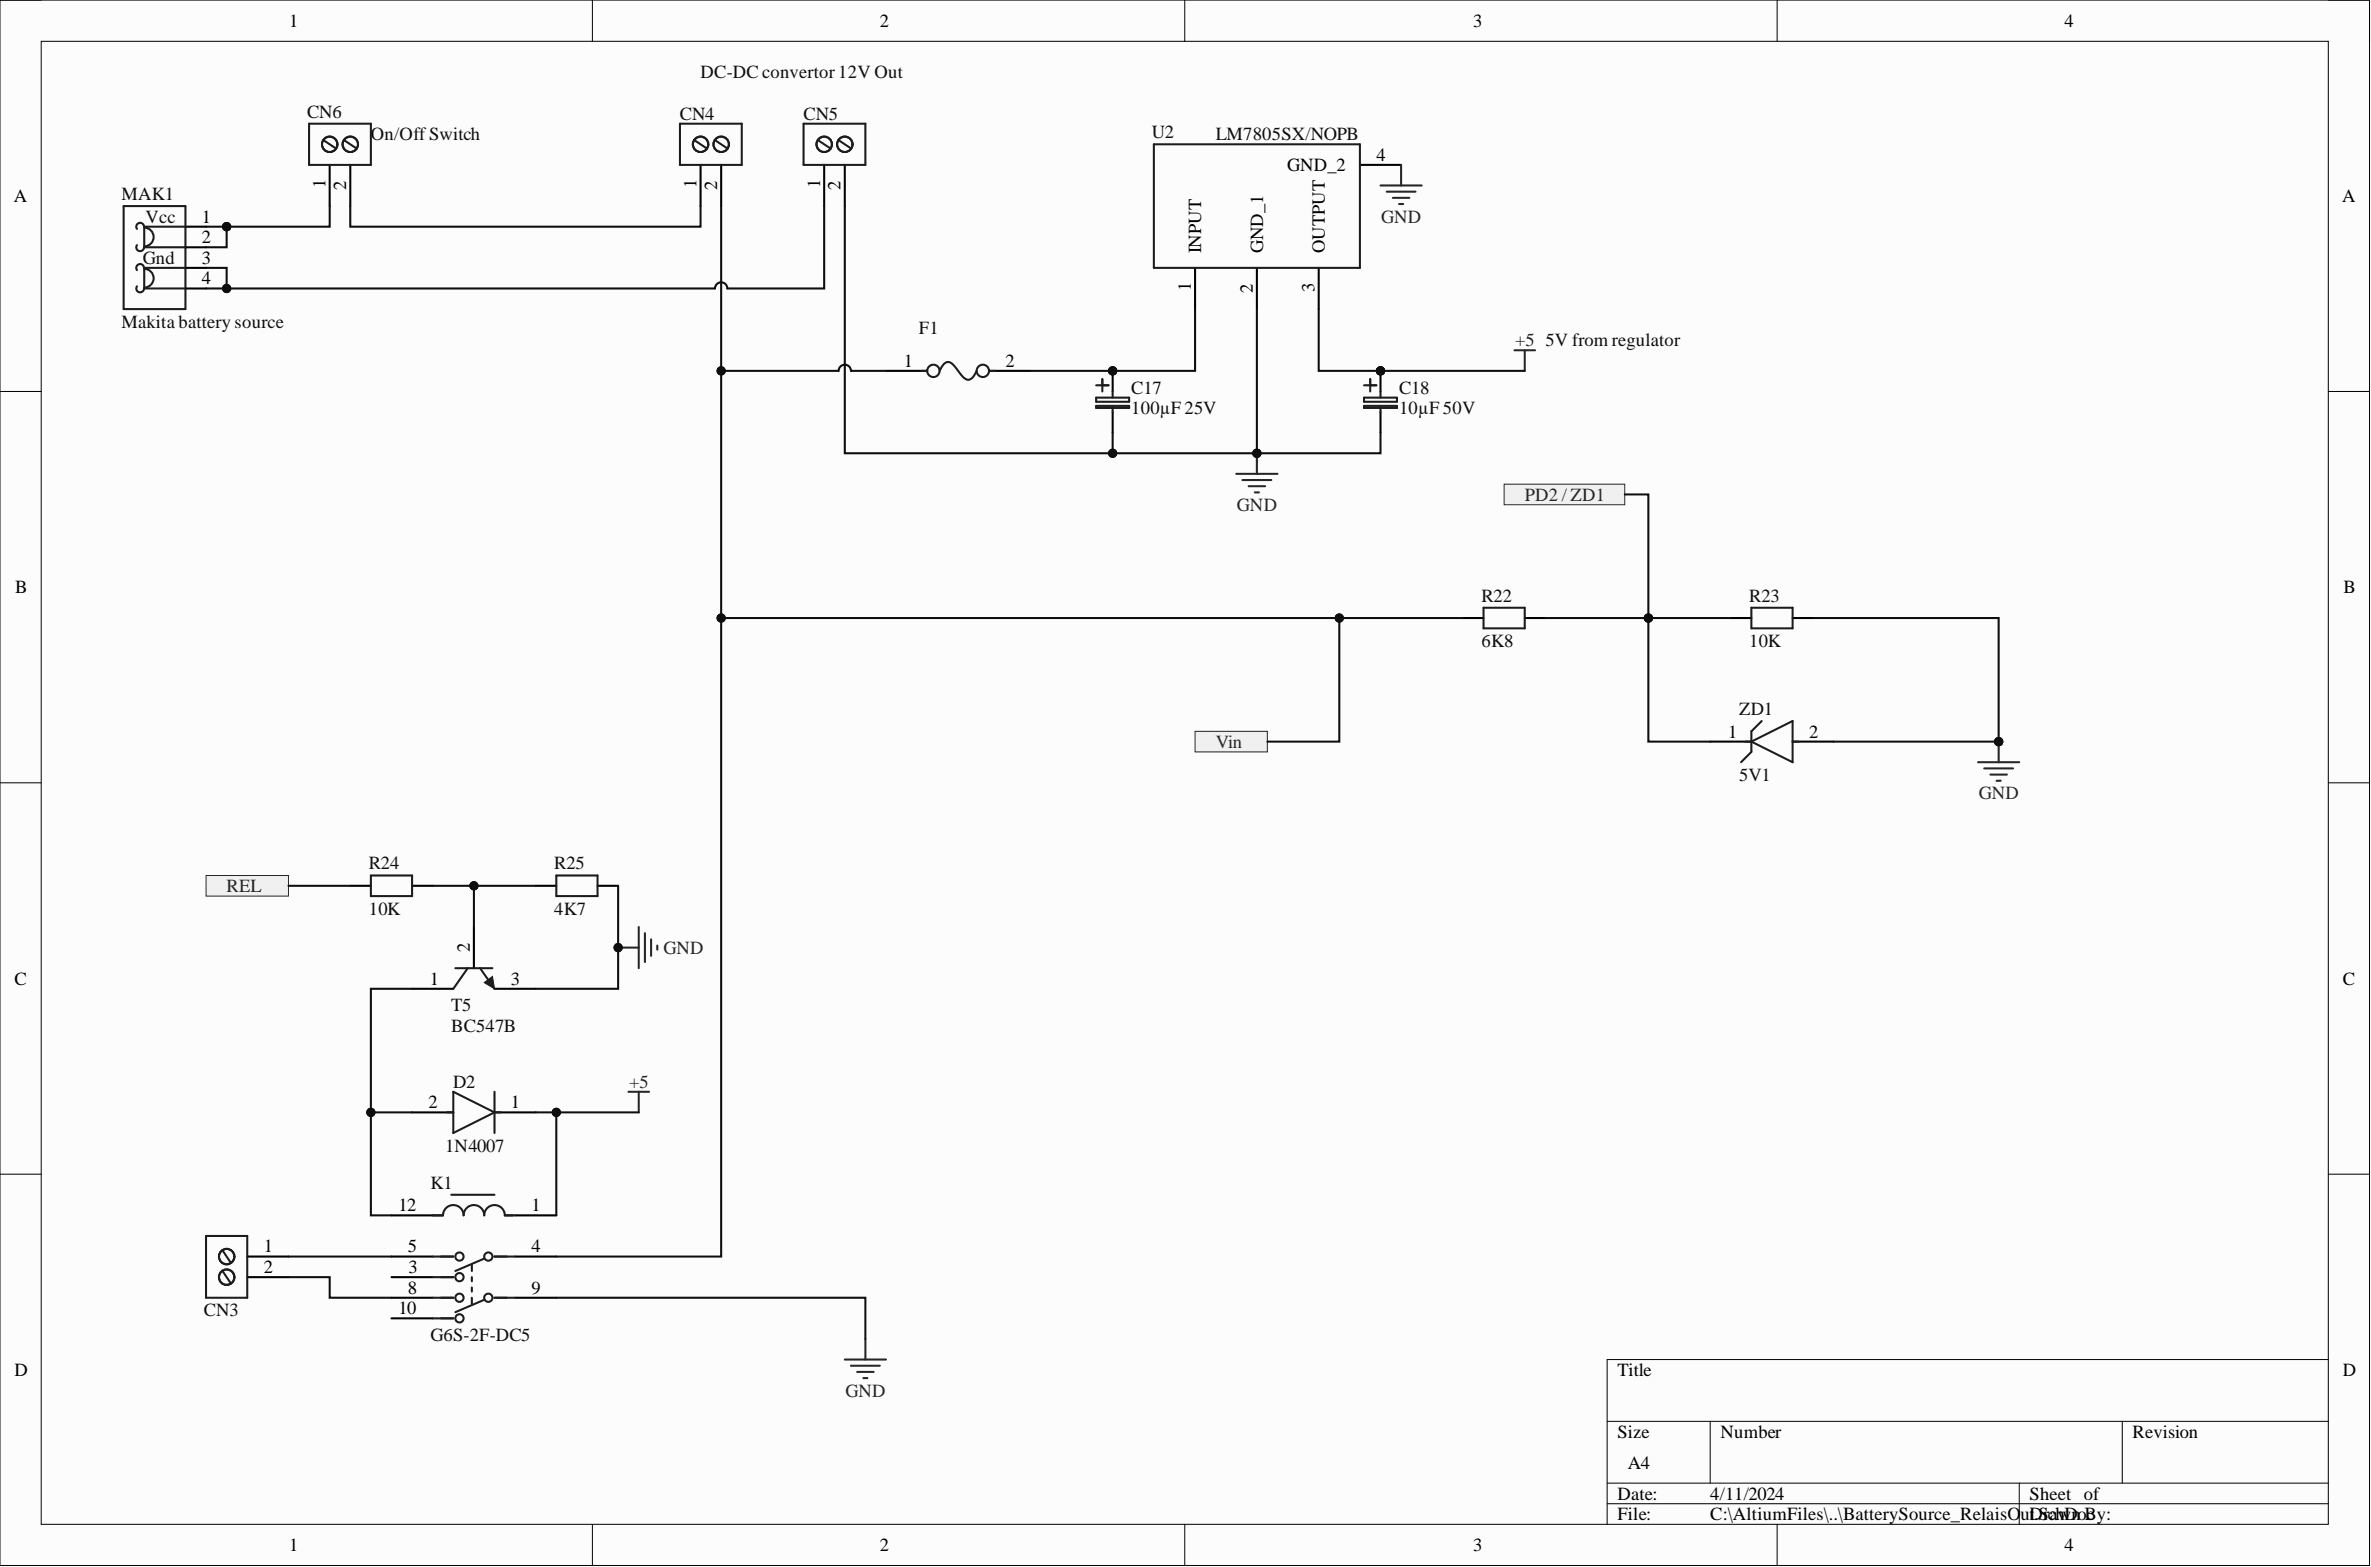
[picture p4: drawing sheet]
<svg xmlns="http://www.w3.org/2000/svg" width="292mm" height="193mm" viewBox="0 0 292 193" stroke-linecap="round" stroke-linejoin="round" font-family="sans-serif">
<defs><g id="words">
<g font-size="2.3">
<text x="35.6" y="3.3">1</text>
<text x="108.4" y="3.3">2</text>
<text x="181.5" y="3.3">3</text>
<text x="254.3" y="3.3">4</text>
<text x="40.1" y="23.2" transform="rotate(-90 40.1 23.2)">1</text>
<text x="42.6" y="23.3" transform="rotate(-90 42.6 23.3)">2</text>
<text x="85.8" y="23.2" transform="rotate(-90 85.8 23.2)">1</text>
<text x="88.3" y="23.3" transform="rotate(-90 88.3 23.3)">2</text>
<text x="101" y="23.2" transform="rotate(-90 101 23.2)">1</text>
<text x="103.6" y="23.3" transform="rotate(-90 103.6 23.3)">2</text>
<text x="158.6" y="21.1">GND_2</text>
<text x="169.6" y="19.8">4</text>
<text x="1.7" y="24.9">A</text>
<text x="24.9" y="27.4">1</text>
<text x="24.9" y="29.9">2</text>
<text x="288.5" y="24.9">A</text>
<text x="24.9" y="35">4</text>
<text x="24.9" y="32.5">3</text>
<text x="146.7" y="35.9" transform="rotate(-90 146.7 35.9)">1</text>
<text x="148" y="31.2" transform="rotate(-90 148 31.2)">INPUT</text>
<text x="155.6" y="31.2" transform="rotate(-90 155.6 31.2)">GND_1</text>
<text x="162" y="35.9" transform="rotate(-90 162 35.9)">3</text>
<text x="163.2" y="31.2" transform="rotate(-90 163.2 31.2)">OUTPUT</text>
<text x="154.3" y="36" transform="rotate(-90 154.3 36)">2</text>
<text x="111.4" y="45.2">1</text>
<text x="123.9" y="45.2">2</text>
<text x="1.9" y="73.1">B</text>
<text x="288.7" y="73.1">B</text>
<text x="212.9" y="90.8">1</text>
<text x="222.9" y="90.8">2</text>
<text x="57.9" y="117.2" transform="rotate(-90 57.9 117.2)">2</text>
<text x="1.8" y="121.3">C</text>
<text x="53" y="121.3">1</text>
<text x="63" y="121.3">3</text>
<text x="288.6" y="121.3">C</text>
<text x="52.8" y="136.5">2</text>
<text x="63" y="136.5">1</text>
<text x="49.1" y="149.2">12</text>
<text x="65.5" y="149.2">1</text>
<text x="32.5" y="154.2">1</text>
<text x="50.3" y="154.2">5</text>
<text x="65.5" y="154.2">4</text>
<text x="32.5" y="156.8">2</text>
<text x="49.1" y="161.8">10</text>
<text x="50.3" y="159.3">8</text>
<text x="50.3" y="156.8">3</text>
<text x="65.5" y="159.3">9</text>
<text x="1.8" y="169.5">D</text>
<text x="199.3" y="169.5">Title</text>
<text x="288.6" y="169.5">D</text>
<text x="199.3" y="177.1">Size</text>
<text x="212" y="177.1">Number</text>
<text x="262.7" y="177.1">Revision</text>
<text x="199.3" y="184.7">Date:</text>
<text x="200.5" y="180.9">A4</text>
<text x="210.7" y="184.7">4/11/2024</text>
<text x="250" y="184.7">Sheet of</text>
<text x="35.6" y="191">1</text>
<text x="108.4" y="191">2</text>
<text x="181.5" y="191">3</text>
<text x="199.3" y="187.2">File:</text>
<text x="210.7" y="187.2">C:\AltiumFiles\..\BatterySource_RelaisO</text>
<text x="248.9" y="187.2">utDrawn c</text>
<text x="250.6" y="187.2">.SchDoBy:</text>
<text x="254.3" y="191">4</text>
</g>
<g font-size="2.3" fill="#0e0e0e">
<text x="86.3" y="9.7">DC-DC convertor 12V Out</text>
<text x="37.8" y="14.5">CN6</text>
<text x="45.7" y="17.3">On/OffSwitch</text>
<text x="83.8" y="14.7">CN4</text>
<text x="99" y="14.7">CN5</text>
<text x="141.9" y="17">U2</text>
<text x="149.8" y="17.3">LM7805SX/NOPB</text>
<text x="15" y="24.6">MAK1</text>
<text x="17.9" y="27.4">Vcc</text>
<text x="17.6" y="32.5">Gnd</text>
<text x="15" y="40.3">Makita battery source</text>
<text x="113.2" y="41.1">F1</text>
<text x="190.4" y="42.6">5V from regulator</text>
<text x="139.4" y="48.5">C17</text>
<text x="139.4" y="51">100µF 25V</text>
<text x="172.4" y="48.5">C18</text>
<text x="172.4" y="51">10µF 50V</text>
<text x="182.5" y="74.1">R22</text>
<text x="215.5" y="74.1">R23</text>
<text x="182.5" y="79.7">6K8</text>
<text x="215.5" y="79.7">10K</text>
<text x="214.2" y="88">ZD1</text>
<text x="214.2" y="96.1">5V1</text>
<text x="45.4" y="107.1">R24</text>
<text x="68.3" y="107.1">R25</text>
<text x="45.4" y="112.6">10K</text>
<text x="68.3" y="112.6">4K7</text>
<text x="55.6" y="124.6">T5</text>
<text x="55.6" y="127.1">BC547B</text>
<text x="55.8" y="133.9">D2</text>
<text x="54.8" y="141.8">1N4007</text>
<text x="53.1" y="146.4">K1</text>
<text x="25.1" y="162.1">CN3</text>
<text x="53.1" y="165.1">G6S-2F-DC5</text>
</g>
<g font-size="2.3" fill="#262626">
<text x="170.2" y="27.4">GND</text>
<text x="186.7" y="42.6">+5</text>
<text x="152.4" y="62.9">GND</text>
<text x="187.8" y="61.7">PD2 / ZD1</text>
<text x="149.8" y="92.1">Vin</text>
<text x="243.8" y="98.4">GND</text>
<text x="27.9" y="109.8">REL</text>
<text x="81.7" y="117.5">GND</text>
<text x="77.5" y="133.9">+5</text>
<text x="104.2" y="172">GND</text>
</g>
</g></defs>
<path d="M0 0h291.9v192.8h-291.9z" fill-rule="evenodd" fill="#fcfcfc"/>
<path d="M0 0h291.9v192.8h-291.9z" fill="none" stroke="#000" stroke-width=".12"/>
<path d="M5.1 5.1h281.7v182.6h-281.7z" fill-rule="evenodd" fill="#fcfcfc"/>
<g fill="none" stroke="#000" stroke-width=".12">
<path d="M0 0h5.1M5.1 5.1h281.7v182.6h-281.7zM73 0v5.1M146 0v5.1M218.9 0v5.1M286.8 0h5.1v5.1M0 48.2h5.1M286.8 48.2h5.1M0 96.4h5.1M286.8 96.4h5.1M0 144.6h5.1M286.8 144.6h5.1"/>
<path d="M198 175h88.8M210.7 175v7.6M261.5 175v7.6M286.8 167.4h-88.8v20.3M73 187.7v5.1M146 187.7v5.1M198 182.6h88.8M198 185.2h88.8M218.9 187.7v5.1M248.8 182.6v5.1M291.9 187.7v5.1"/>
</g>
<path d="M147.2 33v5.1M154.8 33v5.1M162.5 33v5.1M167.5 20.3h5.1" fill="none" stroke="#000" stroke-width=".25"/>
<path d="M142.2 17.8h25.3v15.2h-25.3z" fill="none" stroke="#1c1c1c" stroke-width=".25"/>
<path d="M170.1 22.8h5.1M170.8 23.6h3.6M171.6 24.4h2M172.4 25.1h.5M172.6 20.3v2.5M152.3 58.4h5.1M153.1 59.1h3.5M153.8 59.9h2.1M154.8 55.8v2.6M186.6 43.1h2.5M187.8 43.1v2.6M154.6 60.6h.5" fill="none" stroke="#262626" stroke-width=".25"/>
<circle cx="154.8" cy="55.8" r=".51" fill="#0e0e0e"/>
<circle cx="154.8" cy="55.8" r=".51" fill="none" stroke="#0e0e0e" stroke-width=".12"/>
<path d="M180.2 76.1h2.6M187.8 76.1h2.6M213.2 76.1h2.6M220.8 76.1h2.6M43.2 109.1h2.5M50.8 109.1h2.5M66 109.1h2.5M73.6 109.1h2.6" fill="none" stroke="#000" stroke-width=".25"/>
<path d="M182.8 74.8h5v2.6h-5zM215.8 74.8h5v2.6h-5zM45.7 107.8h5.1v2.6h-5.1zM68.5 107.8h5.1v2.6h-5.1z" fill="none" stroke="#1c1c1c" stroke-width=".25"/>
<path d="M147.2 90.1h8.9v2.5h-8.9z" fill-rule="evenodd" fill="#f0f0f0"/>
<path d="M147.2 90.1h8.9v2.5h-8.9z" fill="none" stroke="#262626" stroke-width=".12"/>
<path d="M243.7 93.9h5.1M244.4 94.6h3.6M245.2 95.4h2M246 96.1h.5M246.2 91.3v2.6" fill="none" stroke="#262626" stroke-width=".25"/>
<circle cx="246.2" cy="91.3" r=".51" fill="#0e0e0e"/>
<circle cx="246.2" cy="91.3" r=".51" fill="none" stroke="#0e0e0e" stroke-width=".12"/>
<path d="M210.7 91.3h5.1M220.8 91.3h5.1" fill="none" stroke="#000" stroke-width=".25"/>
<path d="M215 91.3h.8M215.8 91.3l5-2.5v5.1zM217 88.8l-1.2 1.3v2.5l-1.3 1.3M220.8 91.3h.8" fill="none" stroke="#1c1c1c" stroke-width=".25"/>
<path d="M25.4 107.8h10.1v2.6h-10.1z" fill-rule="evenodd" fill="#f0f0f0"/>
<path d="M25.4 107.8h10.1v2.6h-10.1z" fill="none" stroke="#262626" stroke-width=".12"/>
<path d="M58.4 114.2v5M50.8 121.8h5M60.9 121.8h5.1" fill="none" stroke="#000" stroke-width=".25"/>
<path d="M56.1 119.2h4.6M57.6 119.2l-1.8 2.6M59.1 119.2l1.8 2.6" fill="none" stroke="#1c1c1c" stroke-width=".25"/>
<path d="M59.7 121l1-.8 .2 1.6z" fill="#1c1c1c"/>
<path d="M59.7 121l1-.8 .2 1.6z" fill="none" stroke="#1c1c1c" stroke-width=".12"/>
<path d="M76.2 116.7h2.5M78.7 114.2v5M79.5 114.9v3.6M80.2 115.7v2M81 116.4v.5" fill="none" stroke="#262626" stroke-width=".25"/>
<circle cx="76.2" cy="116.7" r=".51" fill="#0e0e0e"/>
<circle cx="76.2" cy="116.7" r=".51" fill="none" stroke="#0e0e0e" stroke-width=".12"/>
<path d="M50.8 137h5M60.9 137h5.1M30.5 154.7h5M30.5 157.3h5M48.2 149.7h5.1M48.2 159.8h5.1M48.2 154.7h5.1M48.2 157.3h5.1M63.5 149.7h5M63.5 159.8h5M63.5 154.7h5M48.2 162.3h5.1" fill="none" stroke="#000" stroke-width=".25"/>
<g fill="none" stroke="#1c1c1c" stroke-width=".25">
<path d="M55.1 137h.7M55.8 134.4l5.1 2.6-5.1 2.5zM60.9 134.4v5.1M60.9 137h.8M25.4 152.2h5.1v7.6h-5.1zM27.4 154l1 1.5M27.4 156.5l1 1.5M53.3 149.7h1.3a1.27 1.27 0 0 1 1.2-1.3 1.27 1.27 0 0 1 1.3 1.3 1.27 1.27 0 0 1 1.3-1.3 1.27 1.27 0 0 1 1.3 1.3 1.27 1.27 0 0 1 1.2-1.3 1.27 1.27 0 0 1 1.3 1.3h1.3M53.3 159.8h2.5M53.3 154.7h2.5M53.3 157.3h2.5M55.6 147.1h5.3"/>
<path d="M58.1 155.8v.7M58.1 157.3v.5M58.1 158.5v.6M58.1 159.8v.8M59.7 155l-3.6 1.5M60.9 159.8h2.6M60.9 154.7h2.6M53.3 162.3h2.5M59.7 160.1l-3.6 1.5"/>
<circle cx="27.9" cy="154.7" r=".95"/>
<circle cx="27.9" cy="157.3" r=".95"/>
<circle cx="56.6" cy="154.7" r=".51"/>
<circle cx="56.6" cy="157.3" r=".51"/>
<circle cx="56.6" cy="159.8" r=".51"/>
<circle cx="60.2" cy="154.7" r=".51"/>
<circle cx="60.2" cy="159.8" r=".51"/>
<circle cx="56.6" cy="162.3" r=".51"/>
</g>
<path d="M77.4 134.4h2.6M78.7 134.4v2.6M104.1 167.4h5.1M104.8 168.2h3.6M105.6 168.9h2M106.4 169.7h.5M106.6 164.9v2.5" fill="none" stroke="#262626" stroke-width=".25"/>
<path d="M185.3 59.6h14.9v2.6h-14.9z" fill-rule="evenodd" fill="#f0f0f0"/>
<path d="M185.3 59.6h14.9v2.6h-14.9z" fill="none" stroke="#262626" stroke-width=".12"/>
<path d="M40.6 20.3v5.1M43.2 20.3v5.1M86.3 20.3v5.1M88.8 20.3v5.1M101.5 20.3v5.1M104.1 20.3v5.1M109.2 45.7h5M121.8 45.7h5.1" fill="none" stroke="#000" stroke-width=".25"/>
<g fill="none" stroke="#1c1c1c" stroke-width=".25">
<path d="M38.1 15.2h7.6v5.1h-7.6zM39.9 17.3l1.5 1M42.4 17.3l1.5 1M83.8 15.2h7.6v5.1h-7.6zM85.5 17.3l1.6 1M88.1 17.3l1.5 1M99 15.2h7.6v5.1h-7.6zM100.8 17.3l1.5 1M103.3 17.3l1.5 1M113.5 45.7h.7M115.8 45.7l.3-.6a.78 .78 0 0 1 .7-.5 .78 .78 0 0 1 .7 .4l.5 .7a1.8 1.8 0 0 0 1.4 1.1l.4-.3 .5-.8M121.8 45.7h.8"/>
<circle cx="40.6" cy="17.8" r=".95"/>
<circle cx="43.2" cy="17.8" r=".95"/>
<circle cx="86.3" cy="17.8" r=".95"/>
<circle cx="88.8" cy="17.8" r=".95"/>
<circle cx="101.5" cy="17.8" r=".95"/>
<circle cx="104.1" cy="17.8" r=".95"/>
<circle cx="115" cy="45.7" r=".76"/>
<circle cx="121.1" cy="45.7" r=".76"/>
</g>
<circle cx="170.1" cy="45.7" r=".51" fill="#0e0e0e"/>
<circle cx="170.1" cy="45.7" r=".51" fill="none" stroke="#0e0e0e" stroke-width=".12"/>
<path d="M168 47.4h1.6M168.8 46.7v1.5" fill="none" stroke="#1c1c1c" stroke-width=".25"/>
<path d="M170.1 45.7v2.5" fill="none" stroke="#000" stroke-width=".25"/>
<circle cx="170.1" cy="45.7" r=".51" fill="#0e0e0e"/>
<circle cx="170.1" cy="45.7" r=".51" fill="none" stroke="#0e0e0e" stroke-width=".12"/>
<path d="M170.1 50.7v2.6" fill="none" stroke="#000" stroke-width=".25"/>
<path d="M168 50h4.1v.2h-4.1zM168 49h4.1v.5h-4.1zM170.1 48.2v.8M170.1 50v.7" fill="none" stroke="#1c1c1c" stroke-width=".25"/>
<circle cx="137.1" cy="45.7" r=".51" fill="#0e0e0e"/>
<circle cx="137.1" cy="45.7" r=".51" fill="none" stroke="#0e0e0e" stroke-width=".12"/>
<path d="M135 47.4h1.6M135.8 46.7v1.5" fill="none" stroke="#1c1c1c" stroke-width=".25"/>
<path d="M137.1 45.7v2.5" fill="none" stroke="#000" stroke-width=".25"/>
<circle cx="137.1" cy="45.7" r=".51" fill="#0e0e0e"/>
<circle cx="137.1" cy="45.7" r=".51" fill="none" stroke="#0e0e0e" stroke-width=".12"/>
<path d="M137.1 50.7v2.6" fill="none" stroke="#000" stroke-width=".25"/>
<path d="M135 50h4.1v.2h-4.1zM135 49h4.1v.5h-4.1zM137.1 48.2v.8M137.1 50v.7" fill="none" stroke="#1c1c1c" stroke-width=".25"/>
<path d="M162.5 38.1v7.6h7.6" fill="none" stroke="#0e0e0e" stroke-width=".25"/>
<circle cx="170.1" cy="45.7" r=".51" fill="#0e0e0e"/>
<circle cx="170.1" cy="45.7" r=".51" fill="none" stroke="#0e0e0e" stroke-width=".12"/>
<path d="M170.1 45.7h17.7" fill="none" stroke="#0e0e0e" stroke-width=".25"/>
<circle cx="170.1" cy="45.7" r=".51" fill="#0e0e0e"/>
<circle cx="170.1" cy="45.7" r=".51" fill="none" stroke="#0e0e0e" stroke-width=".12"/>
<path d="M170.1 53.3v2.5h-15.3" fill="none" stroke="#0e0e0e" stroke-width=".25"/>
<circle cx="154.8" cy="55.8" r=".51" fill="#0e0e0e"/>
<circle cx="154.8" cy="55.8" r=".51" fill="none" stroke="#0e0e0e" stroke-width=".12"/>
<path d="M190.4 76.1h22.8" fill="none" stroke="#0e0e0e" stroke-width=".25"/>
<circle cx="203.1" cy="76.1" r=".51" fill="#0e0e0e"/>
<circle cx="203.1" cy="76.1" r=".51" fill="none" stroke="#0e0e0e" stroke-width=".12"/>
<path d="M165 76.1v15.2h-8.9" fill="none" stroke="#0e0e0e" stroke-width=".25"/>
<circle cx="165" cy="76.1" r=".51" fill="#0e0e0e"/>
<circle cx="165" cy="76.1" r=".51" fill="none" stroke="#0e0e0e" stroke-width=".12"/>
<path d="M88.8 45.7v30.4h91.4" fill="none" stroke="#0e0e0e" stroke-width=".25"/>
<circle cx="165" cy="76.1" r=".51" fill="#0e0e0e"/>
<circle cx="165" cy="76.1" r=".51" fill="none" stroke="#0e0e0e" stroke-width=".12"/>
<circle cx="88.8" cy="76.1" r=".51" fill="#0e0e0e"/>
<circle cx="88.8" cy="76.1" r=".51" fill="none" stroke="#0e0e0e" stroke-width=".12"/>
<circle cx="88.8" cy="45.7" r=".51" fill="#0e0e0e"/>
<circle cx="88.8" cy="45.7" r=".51" fill="none" stroke="#0e0e0e" stroke-width=".12"/>
<path d="M225.9 91.3h20.3" fill="none" stroke="#0e0e0e" stroke-width=".25"/>
<circle cx="246.2" cy="91.3" r=".51" fill="#0e0e0e"/>
<circle cx="246.2" cy="91.3" r=".51" fill="none" stroke="#0e0e0e" stroke-width=".12"/>
<path d="M223.4 76.1h22.8v15.2" fill="none" stroke="#0e0e0e" stroke-width=".25"/>
<circle cx="246.2" cy="91.3" r=".51" fill="#0e0e0e"/>
<circle cx="246.2" cy="91.3" r=".51" fill="none" stroke="#0e0e0e" stroke-width=".12"/>
<path d="M203.1 76.1v15.2h7.6" fill="none" stroke="#0e0e0e" stroke-width=".25"/>
<circle cx="203.1" cy="76.1" r=".51" fill="#0e0e0e"/>
<circle cx="203.1" cy="76.1" r=".51" fill="none" stroke="#0e0e0e" stroke-width=".12"/>
<path d="M35.5 109.1h7.7M58.4 109.1v5.1" fill="none" stroke="#0e0e0e" stroke-width=".25"/>
<circle cx="58.4" cy="109.1" r=".51" fill="#0e0e0e"/>
<circle cx="58.4" cy="109.1" r=".51" fill="none" stroke="#0e0e0e" stroke-width=".12"/>
<path d="M76.2 109.1v12.7h-10.2" fill="none" stroke="#0e0e0e" stroke-width=".25"/>
<circle cx="76.2" cy="116.7" r=".51" fill="#0e0e0e"/>
<circle cx="76.2" cy="116.7" r=".51" fill="none" stroke="#0e0e0e" stroke-width=".12"/>
<path d="M53.3 109.1h12.7" fill="none" stroke="#0e0e0e" stroke-width=".25"/>
<circle cx="58.4" cy="109.1" r=".51" fill="#0e0e0e"/>
<circle cx="58.4" cy="109.1" r=".51" fill="none" stroke="#0e0e0e" stroke-width=".12"/>
<path d="M50.8 121.8h-5.1v15.2h5.1" fill="none" stroke="#0e0e0e" stroke-width=".25"/>
<circle cx="45.7" cy="137" r=".51" fill="#0e0e0e"/>
<circle cx="45.7" cy="137" r=".51" fill="none" stroke="#0e0e0e" stroke-width=".12"/>
<path d="M66 137h12.7" fill="none" stroke="#0e0e0e" stroke-width=".25"/>
<circle cx="68.5" cy="137" r=".51" fill="#0e0e0e"/>
<circle cx="68.5" cy="137" r=".51" fill="none" stroke="#0e0e0e" stroke-width=".12"/>
<path d="M68.5 137v12.7" fill="none" stroke="#0e0e0e" stroke-width=".25"/>
<circle cx="68.5" cy="137" r=".51" fill="#0e0e0e"/>
<circle cx="68.5" cy="137" r=".51" fill="none" stroke="#0e0e0e" stroke-width=".12"/>
<path d="M88.8 76.1v78.6h-20.3" fill="none" stroke="#0e0e0e" stroke-width=".25"/>
<circle cx="88.8" cy="76.1" r=".51" fill="#0e0e0e"/>
<circle cx="88.8" cy="76.1" r=".51" fill="none" stroke="#0e0e0e" stroke-width=".12"/>
<path d="M45.7 137v12.7h2.5M68.5 159.8h38.1v5.1" fill="none" stroke="#0e0e0e" stroke-width=".25"/>
<circle cx="45.7" cy="137" r=".51" fill="#0e0e0e"/>
<circle cx="45.7" cy="137" r=".51" fill="none" stroke="#0e0e0e" stroke-width=".12"/>
<path d="M200.2 60.9h2.9v15.2M35.5 157.3h5.1v2.5h7.6M35.5 154.7h12.7" fill="none" stroke="#0e0e0e" stroke-width=".25"/>
<circle cx="203.1" cy="76.1" r=".51" fill="#0e0e0e"/>
<circle cx="203.1" cy="76.1" r=".51" fill="none" stroke="#0e0e0e" stroke-width=".12"/>
<path d="M104.1 25.4v30.4h50.7v-17.7" fill="none" stroke="#0e0e0e" stroke-width=".25"/>
<circle cx="137.1" cy="55.8" r=".51" fill="#0e0e0e"/>
<circle cx="137.1" cy="55.8" r=".51" fill="none" stroke="#0e0e0e" stroke-width=".12"/>
<circle cx="154.8" cy="55.8" r=".51" fill="#0e0e0e"/>
<circle cx="154.8" cy="55.8" r=".51" fill="none" stroke="#0e0e0e" stroke-width=".12"/>
<path d="M137.1 53.3v2.5" fill="none" stroke="#0e0e0e" stroke-width=".25"/>
<circle cx="137.1" cy="55.8" r=".51" fill="#0e0e0e"/>
<circle cx="137.1" cy="55.8" r=".51" fill="none" stroke="#0e0e0e" stroke-width=".12"/>
<path d="M88.8 25.4v20.3h14.5a.76 .76 0 0 1 .8-.8 .76 .76 0 0 1 .7 .8h4.4" fill="none" stroke="#0e0e0e" stroke-width=".25"/>
<circle cx="88.8" cy="45.7" r=".51" fill="#0e0e0e"/>
<circle cx="88.8" cy="45.7" r=".51" fill="none" stroke="#0e0e0e" stroke-width=".12"/>
<path d="M147.2 38.1v7.6h-20.3" fill="none" stroke="#0e0e0e" stroke-width=".25"/>
<circle cx="137.1" cy="45.7" r=".51" fill="#0e0e0e"/>
<circle cx="137.1" cy="45.7" r=".51" fill="none" stroke="#0e0e0e" stroke-width=".12"/>
<path d="M40.6 25.4v2.5h-12.7" fill="none" stroke="#0e0e0e" stroke-width=".25"/>
<circle cx="27.9" cy="27.9" r=".51" fill="#0e0e0e"/>
<circle cx="27.9" cy="27.9" r=".51" fill="none" stroke="#0e0e0e" stroke-width=".12"/>
<path d="M25.4 27.9h2.5" fill="none" stroke="#0e0e0e" stroke-width=".25"/>
<circle cx="27.9" cy="27.9" r=".51" fill="#0e0e0e"/>
<circle cx="27.9" cy="27.9" r=".51" fill="none" stroke="#0e0e0e" stroke-width=".12"/>
<path d="M27.9 27.9v2.6h-2.5" fill="none" stroke="#0e0e0e" stroke-width=".25"/>
<circle cx="27.9" cy="27.9" r=".51" fill="#0e0e0e"/>
<circle cx="27.9" cy="27.9" r=".51" fill="none" stroke="#0e0e0e" stroke-width=".12"/>
<path d="M25.4 33h2.5v2.5h-2.5" fill="none" stroke="#0e0e0e" stroke-width=".25"/>
<circle cx="27.9" cy="35.5" r=".51" fill="#0e0e0e"/>
<circle cx="27.9" cy="35.5" r=".51" fill="none" stroke="#0e0e0e" stroke-width=".12"/>
<path d="M101.5 25.4v10.1h-11.9a.76 .76 0 0 0-.8-.7 .76 .76 0 0 0-.7 .7h-60.2" fill="none" stroke="#0e0e0e" stroke-width=".25"/>
<circle cx="27.9" cy="35.5" r=".51" fill="#0e0e0e"/>
<circle cx="27.9" cy="35.5" r=".51" fill="none" stroke="#0e0e0e" stroke-width=".12"/>
<path d="M43.2 25.4v2.5h43.1v-2.5" fill="none" stroke="#0e0e0e" stroke-width=".25"/>
<path d="M15.2 25.4h7.6v12.7h-7.6zM16.9 30.2a.48 .48 0 0 0 .2 .7 .48 .48 0 0 0 .6-.4M16.9 35.3a.48 .48 0 0 0 .2 .7 .48 .48 0 0 0 .6-.5M17.7 27.9a.48 .48 0 0 0-.6-.4 .48 .48 0 0 0-.2 .7M17.7 33a.48 .48 0 0 0-.6-.5 .48 .48 0 0 0-.2 .8M17.8 33.1a1.15 1.15 0 0 1 1.1 1.2 1.15 1.15 0 0 1-1.1 1.1M17.8 28a1.15 1.15 0 0 1 1.1 1.2 1.15 1.15 0 0 1-1.1 1.1M22.8 27.9h-5v2.6h5M22.8 33h-5v2.5h5" fill="none" stroke="#1c1c1c" stroke-width=".25"/>
<path d="M22.8 27.9h2.6M22.8 35.5h2.6M22.8 30.5h2.6M22.8 33h2.6" fill="none" stroke="#000" stroke-width=".25"/>
<use href="#words"/>
</svg>
